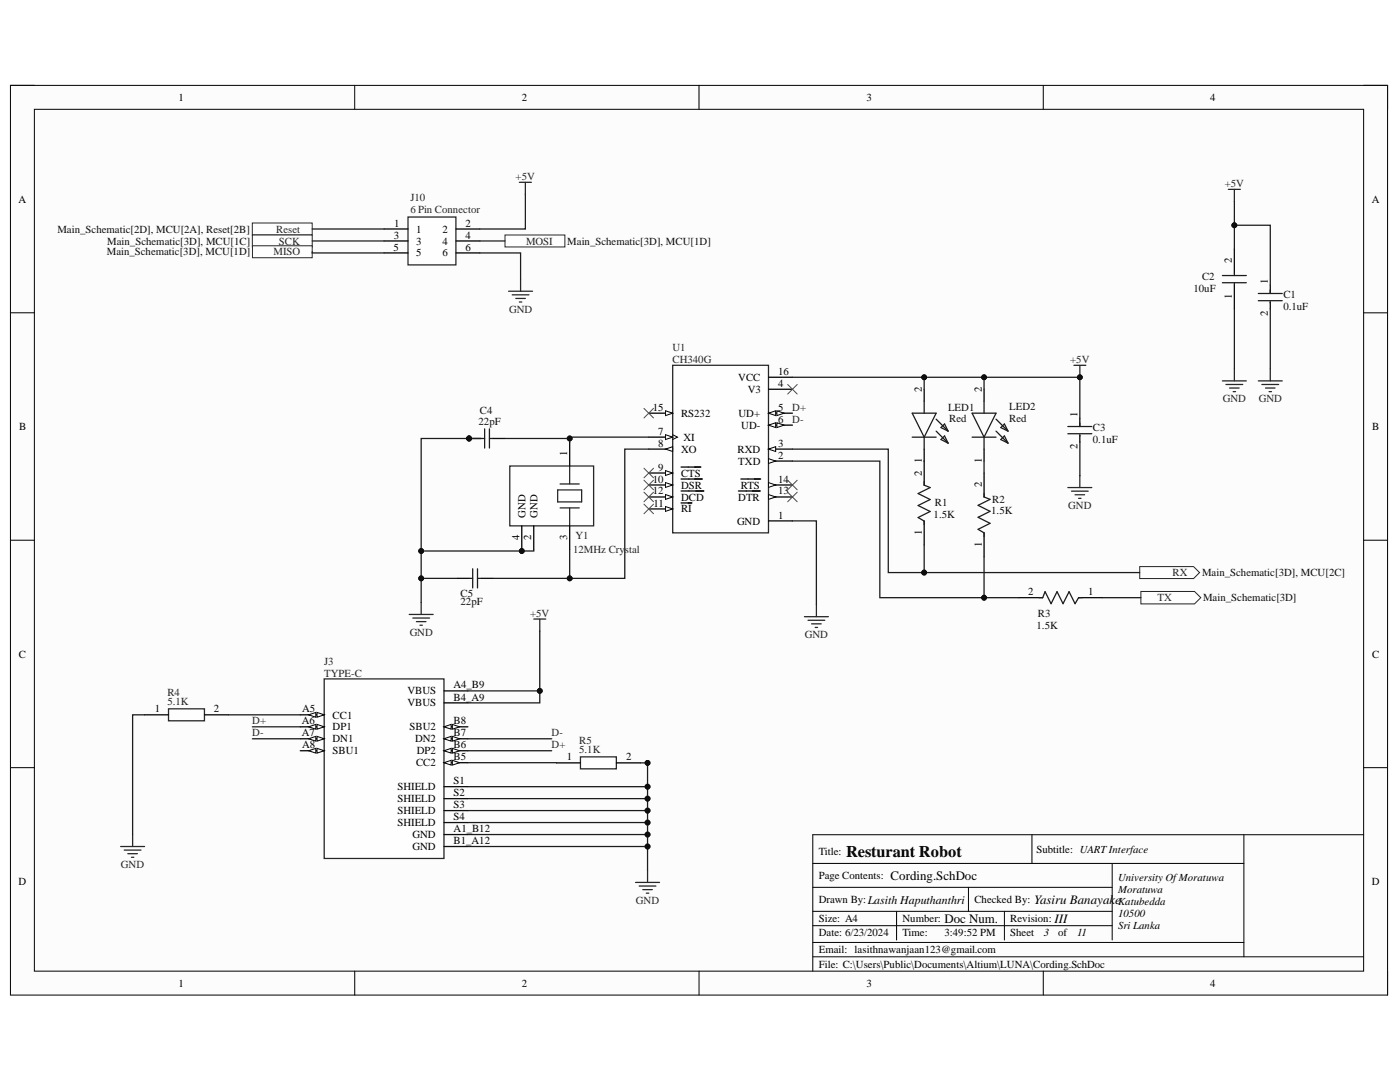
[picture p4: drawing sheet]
<svg xmlns="http://www.w3.org/2000/svg" width="279mm" height="216mm" viewBox="0 0 279 216" stroke-linecap="round" stroke-linejoin="round" font-family="sans-serif">
<defs><g id="words">
<text font-size="3.3" x="168.9" y="171">Resturant Robot</text>
<g font-size="2.6">
<text x="177.7" y="175.5">Cording.SchDoc</text>
<text x="188.5" y="184.1">Doc Num.</text>
<text x="206.4" y="180.3">Yasiru Banayake</text>
<text x="210.5" y="184.1">III</text>
</g>
<g font-size="2.2">
<text x="35.6" y="20.1">1</text>
<text x="104.1" y="20.1">2</text>
<text x="173" y="20.1">3</text>
<text x="241.5" y="20.1">4</text>
<text x="3.7" y="40.4">A</text>
<text x="273.8" y="40.4">A</text>
<text x="78.6" y="47.6">3</text>
<text x="78.7" y="45.2">1</text>
<text x="83.1" y="46.4">1</text>
<text x="88.3" y="46.4">2</text>
<text x="92.9" y="45.2">2</text>
<text x="92.9" y="47.6">4</text>
<text x="78.6" y="50">5</text>
<text x="83.1" y="48.8">3</text>
<text x="83.1" y="51.2">5</text>
<text x="88.3" y="48.8">4</text>
<text x="88.3" y="51.2">6</text>
<text x="92.9" y="50">6</text>
<text x="245.8" y="52.6" transform="rotate(-90 245.8 52.6)">2</text>
<text x="245.8" y="59.6" transform="rotate(-90 245.8 59.6)">1</text>
<text x="253" y="56.6" transform="rotate(-90 253 56.6)">1</text>
<text x="253" y="63.1" transform="rotate(-90 253 63.1)">2</text>
<text x="147.3" y="76">VCC</text>
<text x="155.3" y="74.8">16</text>
<text x="155.3" y="77.2">4</text>
<text x="130.3" y="82">15</text>
<text x="135.9" y="83.2">RS232</text>
<text x="147.4" y="83.2">UD+</text>
<text x="149.2" y="78.4">V3</text>
<text x="155.3" y="82">5</text>
<text x="184" y="78.1" transform="rotate(-90 184 78.1)">2</text>
<text x="195.9" y="78.1" transform="rotate(-90 195.9 78.1)">2</text>
<text x="215" y="83.2" transform="rotate(-90 215 83.2)">1</text>
<text x="3.8" y="85.8">B</text>
<text x="131.4" y="86.8">7</text>
<text x="131.4" y="89.1">8</text>
<text x="136.4" y="87.9">XI</text>
<text x="147.9" y="85.6">UD-</text>
<text x="155.3" y="84.3">6</text>
<text x="155.3" y="89.1">3</text>
<text x="215" y="89.7" transform="rotate(-90 215 89.7)">2</text>
<text x="273.9" y="85.8">B</text>
<text x="113.2" y="91.1" transform="rotate(-90 113.2 91.1)">1</text>
<text x="131.4" y="93.9">9</text>
<text x="135.9" y="90.3">XO</text>
<text x="135.9" y="95.1">CTS</text>
<text x="147.2" y="90.3">RXD</text>
<text x="147.3" y="92.7">TXD</text>
<text x="155.3" y="91.5">2</text>
<text x="184" y="94.9" transform="rotate(-90 184 94.9)">2</text>
<text x="184" y="92.3" transform="rotate(-90 184 92.3)">1</text>
<text x="195.9" y="92.3" transform="rotate(-90 195.9 92.3)">1</text>
<text x="130.3" y="96.3">10</text>
<text x="130.3" y="98.7">12</text>
<text x="130.4" y="101.1">11</text>
<text x="135.9" y="97.5">DSR</text>
<text x="135.9" y="99.9">DCD</text>
<text x="147.3" y="99.9">DTR</text>
<text x="147.8" y="97.5">RTS</text>
<text x="155.3" y="96.3">14</text>
<text x="155.3" y="98.7">13</text>
<text x="195.9" y="97.2" transform="rotate(-90 195.9 97.2)">2</text>
<text x="103.7" y="107.8" transform="rotate(-90 103.7 107.8)">4</text>
<text x="104.8" y="103.3" transform="rotate(-90 104.8 103.3)">GND</text>
<text x="106" y="107.8" transform="rotate(-90 106 107.8)">2</text>
<text x="107.3" y="103.3" transform="rotate(-90 107.3 103.3)">GND</text>
<text x="113.2" y="107.8" transform="rotate(-90 113.2 107.8)">3</text>
<text x="135.9" y="102.3">RI</text>
<text x="147.1" y="104.7">GND</text>
<text x="155.3" y="103.5">1</text>
<text x="184" y="106.7" transform="rotate(-90 184 106.7)">1</text>
<text x="195.9" y="109.1" transform="rotate(-90 195.9 109.1)">1</text>
<text x="205.2" y="118.8">2</text>
<text x="217.2" y="118.8">1</text>
<text x="3.8" y="131.2">C</text>
<text x="273.8" y="131.2">C</text>
<text x="90.5" y="137.4">A4_B9</text>
<text x="30.9" y="142.1">1</text>
<text x="42.7" y="142.1">2</text>
<text x="60.3" y="142.1">A5</text>
<text x="66.4" y="143.4">CC1</text>
<text x="81.3" y="138.6">VBUS</text>
<text x="81.3" y="141">VBUS</text>
<text x="90.5" y="139.8">B4_A9</text>
<text x="60.2" y="144.6">A6</text>
<text x="60.2" y="146.9">A7</text>
<text x="60.3" y="149.3">A8</text>
<text x="66.4" y="145.7">DP1</text>
<text x="66.4" y="148.1">DN1</text>
<text x="81.7" y="145.7">SBU2</text>
<text x="82.8" y="148.1">DN2</text>
<text x="90.5" y="144.6">B8</text>
<text x="90.5" y="146.9">B7</text>
<text x="90.5" y="149.3">B6</text>
<text x="66.4" y="150.5">SBU1</text>
<text x="83" y="152.9">CC2</text>
<text x="83.2" y="150.5">DP2</text>
<text x="90.5" y="151.7">B5</text>
<text x="113.1" y="151.7">1</text>
<text x="124.9" y="151.7">2</text>
<text x="79.3" y="157.7">SHIELD</text>
<text x="79.3" y="160.1">SHIELD</text>
<text x="90.5" y="156.5">S1</text>
<text x="90.5" y="158.9">S2</text>
<text x="90.5" y="161.3">S3</text>
<text x="79.3" y="162.5">SHIELD</text>
<text x="79.3" y="164.8">SHIELD</text>
<text x="82.3" y="167.2">GND</text>
<text x="90.5" y="163.7">S4</text>
<text x="90.5" y="166.1">A1_B12</text>
<text x="82.3" y="169.6">GND</text>
<text x="90.5" y="168.4">B1_A12</text>
<text x="163.4" y="170.6">Title:</text>
<text x="206.9" y="170.1">Subtitle: UARTInterface</text>
<text x="3.7" y="176.6">D</text>
<text x="163.4" y="175.4">Page Contents:</text>
<text x="223.1" y="175.9">University OfMoratuwa</text>
<text x="223.1" y="178.3">Moratuwa</text>
<text x="273.8" y="176.6">D</text>
<text x="163.4" y="184">Size: A4</text>
<text x="163.4" y="180.2">Drawn By:Lasith Haputhanthri</text>
<text x="180.1" y="184">Number:</text>
<text x="194.5" y="180.2">Checked By:</text>
<text x="201.6" y="184">Revision:</text>
<text x="223.1" y="180.6">Katubedda</text>
<text x="223.1" y="183">10500</text>
<text x="223.1" y="185.4">Sri Lanka</text>
<text x="163.4" y="186.9">Date: 6/23/2024</text>
<text x="163.4" y="190.2">Email: lasithnawanjaan123@gmail.com</text>
<text x="180.1" y="186.9">Time:</text>
<text x="188.5" y="186.9">3:49:52 PM</text>
<text x="201.6" y="186.9">Sheet</text>
<text x="208.3" y="186.9">3</text>
<text x="211.2" y="186.9">of</text>
<text x="215" y="186.9">11</text>
<text x="35.6" y="196.9">1</text>
<text x="104.1" y="196.9">2</text>
<text x="163.4" y="193.1">File: C:\Users\Public\Documents\Altium\LUNA\Cording.SchDoc</text>
<text x="173" y="196.9">3</text>
<text x="241.5" y="196.9">4</text>
</g>
<g font-size="2.2" fill="#262626">
<text x="102.9" y="35.9">+5V</text>
<text x="81.9" y="40.2">J10</text>
<text x="244.4" y="37.3">+5V</text>
<text x="55.1" y="46.4">Reset</text>
<text x="81.9" y="42.6">6 Pin Connector</text>
<text x="54.6" y="51">MISO</text>
<text x="55.7" y="48.8">SCK</text>
<text x="105" y="48.8">MOSI</text>
<text x="101.6" y="62.4">GND</text>
<text x="134.2" y="70">U1</text>
<text x="134.2" y="72.4">CH340G</text>
<text x="213.6" y="72.4">+5V</text>
<text x="158.1" y="82">D+</text>
<text x="244" y="80.3">GND</text>
<text x="251.2" y="80.3">GND</text>
<text x="158.1" y="84.3">D-</text>
<text x="213.2" y="101.6">GND</text>
<text x="114.9" y="107.5">Y1</text>
<text x="114.4" y="110.4">12MHz Crystal</text>
<text x="231" y="120">TX</text>
<text x="234" y="115">RX</text>
<text x="105.8" y="123.1">+5V</text>
<text x="81.8" y="126.9">GND</text>
<text x="160.6" y="127.4">GND</text>
<text x="64.7" y="132.6">J3</text>
<text x="64.7" y="135">TYPE-C</text>
<text x="33.4" y="138.8">R4</text>
<text x="33.4" y="140.7">5.1K</text>
<text x="50.4" y="144.6">D+</text>
<text x="50.4" y="146.9">D-</text>
<text x="110.1" y="149.3">D+</text>
<text x="110.1" y="146.9">D-</text>
<text x="115.6" y="148.4">R5</text>
<text x="115.6" y="150.3">5.1K</text>
<text x="24.1" y="173.2">GND</text>
<text x="126.9" y="180.4">GND</text>
</g>
<g font-size="2.2" fill="#0e0e0e">
<text x="11.5" y="46.4">Main_Schematic[2D], MCU[2A], Reset[2B]</text>
<text x="21.3" y="51">Main_Schematic[3D], MCU[1D]</text>
<text x="21.4" y="48.8">Main_Schematic[3D], MCU[1C]</text>
<text x="113.2" y="48.8">Main_Schematic[3D], MCU[1D]</text>
<text x="238.2" y="58.4">10uF</text>
<text x="239.9" y="56">C2</text>
<text x="256.1" y="59.5">C1</text>
<text x="256.1" y="61.9">0.1uF</text>
<text x="95.8" y="82.7">C4</text>
<text x="189.2" y="82">LED1</text>
<text x="201.4" y="81.7">LED2</text>
<text x="95.5" y="84.9">22pF</text>
<text x="189.4" y="84.1">Red</text>
<text x="201.4" y="84.1">Red</text>
<text x="218.1" y="86.1">C3</text>
<text x="218.1" y="88.4">0.1uF</text>
<text x="186.6" y="100.9">R1</text>
<text x="198" y="100.4">R2</text>
<text x="186.3" y="103.3">1.5K</text>
<text x="197.8" y="102.5">1.5K</text>
<text x="91.9" y="119">C5</text>
<text x="239.9" y="115">Main_Schematic[3D], MCU[2C]</text>
<text x="240.1" y="120">Main_Schematic[3D]</text>
<text x="91.9" y="120.7">22pF</text>
<text x="206.9" y="125.5">1.5K</text>
<text x="207.1" y="123.1">R3</text>
</g>
</g></defs>
<path d="M2.1 17h274.8v181.6h-274.8z" fill-rule="evenodd" fill="#fcfcfc"/>
<path d="M2.1 17h274.8v181.6h-274.8z" fill="none" stroke="#000" stroke-width=".2"/>
<path d="M6.9 21.8h265.2v172h-265.2z" fill-rule="evenodd" fill="#fcfcfc"/>
<g fill="none" stroke="#000" stroke-width=".2">
<path d="M2.1 17h4.8M70.8 17v4.8M139.5 17v4.8M208.2 17v4.8M272.1 17h4.8v4.8M6.9 21.8h265.2v172h-265.2zM2.1 62.4h4.8M272.1 62.4h4.8M2.1 107.8h4.8M272.1 107.8h4.8M2.1 153.2h4.8M272.1 153.2h4.8"/>
<path d="M162.2 177.1h59.8M162.2 172.3h86M193.3 177.1v4.7M205.9 166.6v5.7M222 172.3v15.3M248.2 166.6v24.3M272.1 166.6h-109.9v27.2M70.8 193.8v4.8M139.5 193.8v4.8M162.2 181.8h59.8M162.2 184.7h59.8M162.2 188.1h86"/>
<path d="M162.2 190.9h109.9M178.9 181.8v5.8M200.5 181.8v5.8M208.2 193.8v4.8M276.9 193.8v4.8"/>
</g>
<path d="M50.4 44.5h11.9v2.4h-11.9z" fill-rule="evenodd" fill="#fefefe"/>
<path d="M50.4 44.5h11.9v2.4h-11.9z" fill="none" stroke="#262626" stroke-width=".2"/>
<path d="M50.4 46.9h11.9v2.4h-11.9z" fill-rule="evenodd" fill="#fefefe"/>
<path d="M50.4 46.9h11.9v2.4h-11.9z" fill="none" stroke="#262626" stroke-width=".2"/>
<path d="M50.4 49h11.9v2.4h-11.9z" fill-rule="evenodd" fill="#fefefe"/>
<path d="M50.4 49h11.9v2.4h-11.9z" fill="none" stroke="#262626" stroke-width=".2"/>
<path d="M134.2 72.9h19.2v33.4h-19.2z" fill-rule="evenodd" fill="#fefefe"/>
<path d="M134.2 72.9h19.2v33.4h-19.2z" fill="none" stroke="#262626" stroke-width=".25"/>
<path d="M129.5 82.4h4.7" fill="none" stroke="#000" stroke-width=".25"/>
<path d="M132.8 82l1.4 .4-1.4 .5z" fill="#fbfbfb"/>
<path d="M132.8 82l1.4 .4-1.4 .5z" fill="none" stroke="#000" stroke-width=".2"/>
<path d="M129.5 87.2h4.7" fill="none" stroke="#000" stroke-width=".25"/>
<path d="M132.8 86.7l1.4 .5-1.4 .5z" fill="#fbfbfb"/>
<path d="M132.8 86.7l1.4 .5-1.4 .5zM134.2 86.7l1 .5-1 .5" fill="none" stroke="#000" stroke-width=".2"/>
<path d="M129.5 89.6h4.7" fill="none" stroke="#000" stroke-width=".25"/>
<path d="M132.8 89.6l1.4-.5v1z" fill="#fbfbfb"/>
<path d="M132.8 89.6l1.4-.5v1z" fill="none" stroke="#000" stroke-width=".2"/>
<path d="M129.5 94.4h4.7" fill="none" stroke="#000" stroke-width=".25"/>
<path d="M132.8 93.9l1.4 .5-1.4 .5z" fill="#fbfbfb"/>
<path d="M132.8 93.9l1.4 .5-1.4 .5z" fill="none" stroke="#000" stroke-width=".2"/>
<path d="M129.5 96.8h4.7M135.9 93.2h4" fill="none" stroke="#000" stroke-width=".25"/>
<path d="M132.8 96.3l1.4 .5-1.4 .5z" fill="#fbfbfb"/>
<path d="M132.8 96.3l1.4 .5-1.4 .5z" fill="none" stroke="#000" stroke-width=".2"/>
<path d="M129.5 99.2h4.7M135.9 95.6h4.2" fill="none" stroke="#000" stroke-width=".25"/>
<path d="M132.8 98.7l1.4 .5-1.4 .4z" fill="#fbfbfb"/>
<path d="M132.8 98.7l1.4 .5-1.4 .4z" fill="none" stroke="#000" stroke-width=".2"/>
<path d="M135.9 98h4.6M129.5 101.6h4.7" fill="none" stroke="#000" stroke-width=".25"/>
<path d="M132.8 101.1l1.4 .5-1.4 .4z" fill="#fbfbfb"/>
<path d="M132.8 101.1l1.4 .5-1.4 .4z" fill="none" stroke="#000" stroke-width=".2"/>
<path d="M153.4 75.3h4.8M153.4 77.7h4.8M153.4 82.4h4.8M135.9 100.4h2.2" fill="none" stroke="#000" stroke-width=".25"/>
<path d="M153.4 82.4l1.4-.4v.9z" fill="#fbfbfb"/>
<path d="M153.4 82.4l1.4-.4v.9z" fill="none" stroke="#000" stroke-width=".2"/>
<path d="M155 82l1.5 .4-1.5 .5z" fill="#fbfbfb"/>
<path d="M155 82l1.5 .4-1.5 .5z" fill="none" stroke="#000" stroke-width=".2"/>
<path d="M153.4 84.8h4.8" fill="none" stroke="#000" stroke-width=".25"/>
<path d="M153.4 84.8l1.4-.4v.9z" fill="#fbfbfb"/>
<path d="M153.4 84.8l1.4-.4v.9z" fill="none" stroke="#000" stroke-width=".2"/>
<path d="M155 84.4l1.5 .4-1.5 .5z" fill="#fbfbfb"/>
<path d="M155 84.4l1.5 .4-1.5 .5z" fill="none" stroke="#000" stroke-width=".2"/>
<path d="M153.4 89.6h4.8" fill="none" stroke="#000" stroke-width=".25"/>
<path d="M153.4 89.6l1.4-.5v1z" fill="#fbfbfb"/>
<path d="M153.4 89.6l1.4-.5v1z" fill="none" stroke="#000" stroke-width=".2"/>
<path d="M153.4 92h4.8" fill="none" stroke="#000" stroke-width=".25"/>
<path d="M153.4 91.5l1.4 .5-1.4 .5z" fill="#fbfbfb"/>
<path d="M153.4 91.5l1.4 .5-1.4 .5z" fill="none" stroke="#000" stroke-width=".2"/>
<path d="M153.4 96.8h4.8" fill="none" stroke="#000" stroke-width=".25"/>
<path d="M153.4 96.3l1.4 .5-1.4 .5z" fill="#fbfbfb"/>
<path d="M153.4 96.3l1.4 .5-1.4 .5z" fill="none" stroke="#000" stroke-width=".2"/>
<path d="M147.9 95.6h3.9M153.4 99.2h4.8" fill="none" stroke="#000" stroke-width=".25"/>
<path d="M153.4 98.7l1.4 .5-1.4 .4z" fill="#fbfbfb"/>
<path d="M153.4 98.7l1.4 .5-1.4 .4z" fill="none" stroke="#000" stroke-width=".2"/>
<path d="M147.4 98h4.3M153.4 103.9h4.8" fill="none" stroke="#000" stroke-width=".25"/>
<path d="M81.7 122.6h4.7M82.4 123.3h3.3M83.1 124h1.9M83.8 124.8h.5M84.1 120.2v2.4" fill="none" stroke="#262626" stroke-width=".25"/>
<path d="M227.5 113.1h10.7l1.2 1.2-1.2 1.1h-10.7z" fill-rule="evenodd" fill="#fefefe"/>
<path d="M227.5 113.1h10.7l1.2 1.2-1.2 1.1h-10.7z" fill="none" stroke="#262626" stroke-width=".2"/>
<path d="M227.7 118h10.7l1.2 1.3-1.2 1.2h-10.7z" fill-rule="evenodd" fill="#fefefe"/>
<path d="M227.7 118h10.7l1.2 1.3-1.2 1.2h-10.7z" fill="none" stroke="#262626" stroke-width=".2"/>
<g fill="none" stroke="#262626" stroke-width=".25">
<path d="M245.1 37.8h2.4M246.3 37.8v2.4M244 76h4.7M244.7 76.7h3.3M245.4 77.4h1.9M246.1 78.1h.5M246.3 73.6v2.4M251.1 76h4.8M251.8 76.7h3.4M252.6 77.4h1.9M253.3 78.1h.5M253.5 73.6v2.4"/>
<path d="M160.5 123.1h4.8M161.3 123.8h3.3M162 124.5h1.9M162.7 125.2h.5M162.9 120.7v2.4"/>
</g>
<path d="M64.7 135.5h23.9v35.8h-23.9z" fill-rule="evenodd" fill="#fefefe"/>
<path d="M64.7 135.5h23.9v35.8h-23.9z" fill="none" stroke="#262626" stroke-width=".25"/>
<path d="M59.9 142.6h4.8" fill="none" stroke="#000" stroke-width=".25"/>
<path d="M63.3 142.2l1.4 .4-1.4 .5z" fill="#fbfbfb"/>
<path d="M63.3 142.2l1.4 .4-1.4 .5z" fill="none" stroke="#000" stroke-width=".2"/>
<path d="M61.6 142.6l1.4-.4v.9z" fill="#fbfbfb"/>
<path d="M61.6 142.6l1.4-.4v.9z" fill="none" stroke="#000" stroke-width=".2"/>
<path d="M59.9 145h4.8" fill="none" stroke="#000" stroke-width=".25"/>
<path d="M63.3 144.5l1.4 .5-1.4 .5z" fill="#fbfbfb"/>
<path d="M63.3 144.5l1.4 .5-1.4 .5z" fill="none" stroke="#000" stroke-width=".2"/>
<path d="M61.6 145l1.4-.5v1z" fill="#fbfbfb"/>
<path d="M61.6 145l1.4-.5v1z" fill="none" stroke="#000" stroke-width=".2"/>
<path d="M59.9 147.4h4.8" fill="none" stroke="#000" stroke-width=".25"/>
<path d="M63.3 146.9l1.4 .5-1.4 .5z" fill="#fbfbfb"/>
<path d="M63.3 146.9l1.4 .5-1.4 .5z" fill="none" stroke="#000" stroke-width=".2"/>
<path d="M61.6 147.4l1.4-.5v1z" fill="#fbfbfb"/>
<path d="M61.6 147.4l1.4-.5v1z" fill="none" stroke="#000" stroke-width=".2"/>
<path d="M59.9 149.8h4.8" fill="none" stroke="#000" stroke-width=".25"/>
<path d="M63.3 149.3l1.4 .5-1.4 .5z" fill="#fbfbfb"/>
<path d="M63.3 149.3l1.4 .5-1.4 .5z" fill="none" stroke="#000" stroke-width=".2"/>
<path d="M61.6 149.8l1.4-.5v1z" fill="#fbfbfb"/>
<path d="M61.6 149.8l1.4-.5v1z" fill="none" stroke="#000" stroke-width=".2"/>
<path d="M88.6 137.9h4.8M88.6 140.2h4.8M88.6 145h4.8" fill="none" stroke="#000" stroke-width=".25"/>
<path d="M88.6 145l1.4-.5v1z" fill="#fbfbfb"/>
<path d="M88.6 145l1.4-.5v1z" fill="none" stroke="#000" stroke-width=".2"/>
<path d="M90.3 144.5l1.4 .5-1.4 .5z" fill="#fbfbfb"/>
<path d="M90.3 144.5l1.4 .5-1.4 .5z" fill="none" stroke="#000" stroke-width=".2"/>
<path d="M88.6 147.4h4.8" fill="none" stroke="#000" stroke-width=".25"/>
<path d="M88.6 147.4l1.4-.5v1z" fill="#fbfbfb"/>
<path d="M88.6 147.4l1.4-.5v1z" fill="none" stroke="#000" stroke-width=".2"/>
<path d="M90.3 146.9l1.4 .5-1.4 .5z" fill="#fbfbfb"/>
<path d="M90.3 146.9l1.4 .5-1.4 .5z" fill="none" stroke="#000" stroke-width=".2"/>
<path d="M88.6 149.8h4.8" fill="none" stroke="#000" stroke-width=".25"/>
<path d="M88.6 149.8l1.4-.5v1z" fill="#fbfbfb"/>
<path d="M88.6 149.8l1.4-.5v1z" fill="none" stroke="#000" stroke-width=".2"/>
<path d="M90.3 149.3l1.4 .5-1.4 .5z" fill="#fbfbfb"/>
<path d="M90.3 149.3l1.4 .5-1.4 .5z" fill="none" stroke="#000" stroke-width=".2"/>
<path d="M88.6 152.2h4.8" fill="none" stroke="#000" stroke-width=".25"/>
<path d="M88.6 152.2l1.4-.5v1z" fill="#fbfbfb"/>
<path d="M88.6 152.2l1.4-.5v1z" fill="none" stroke="#000" stroke-width=".2"/>
<path d="M90.3 151.7l1.4 .5-1.4 .5z" fill="#fbfbfb"/>
<path d="M90.3 151.7l1.4 .5-1.4 .5z" fill="none" stroke="#000" stroke-width=".2"/>
<path d="M184.4 77.7v2.4M196.4 77.7v2.4M184.4 89.6v2.4M196.4 89.6v2.4M88.6 157h4.8M88.6 159.4h4.8M88.6 161.7h4.8M88.6 164.1h4.8M88.6 166.5h4.8M88.6 168.9h4.8" fill="none" stroke="#000" stroke-width=".25"/>
<g fill="none" stroke="#4c4c4c" stroke-width=".2">
<path d="M157.2 76.7l1.9 1.9M159.1 76.7l-1.9 1.9M128.5 81.5l1.9 1.9M128.5 95.8l1.9 1.9M128.5 98.2l1.9 1.9M128.5 93.4l1.9 1.9M130.4 81.5l-1.9 1.9M130.4 95.8l-1.9 1.9M130.4 98.2l-1.9 1.9M130.4 93.4l-1.9 1.9M157.2 98.2l1.9 1.9M157.2 95.8l1.9 1.9"/>
<path d="M159.1 98.2l-1.9 1.9M159.1 95.8l-1.9 1.9M128.5 100.6l1.9 1.9M130.4 100.6l-1.9 1.9"/>
</g>
<g fill="none" stroke="#262626" stroke-width=".25">
<path d="M214.3 72.9h2.4M215.5 72.9v2.4M213.1 97.3h4.8M213.8 98h3.4M214.6 98.7h1.9M215.3 99.4h.4M215.5 94.9v2.4M106.5 123.5h2.4M107.7 123.5v2.4M24.1 168.9h4.8M24.8 169.6h3.3M25.5 170.3h1.9"/>
<path d="M26.2 171.1h.5M26.5 166.5v2.4M126.8 176.1h4.8M127.6 176.8h3.3M128.3 177.5h1.9M129 178.2h.5M129.2 173.7v2.4"/>
</g>
<g fill="none" stroke="#1c1c1c" stroke-width=".25">
<path d="M182 82.4h4.8l-2.4 4.8zM182 87.2h4.8M184.4 80.1v2.3M184.4 87.2v2.4M186.8 86l2.4 2.4M186.8 83.6l2.4 2.4M187.8 87.7l.7-.7 .7 1.4zM187.8 85.3l.7-.7 .7 1.4zM194 82.4h4.8l-2.4 4.8zM194 87.2h4.8M196.4 80.1v2.3M196.4 87.2v2.4"/>
<path d="M198.8 86l2.4 2.4M198.8 83.6l2.4 2.4M199.7 87.7l.8-.7 .7 1.4zM199.7 85.3l.8-.7 .7 1.4z"/>
</g>
<path d="M81.4 43.3h9.6v9.6h-9.6z" fill-rule="evenodd" fill="#fefefe"/>
<path d="M81.4 43.3h9.6v9.6h-9.6z" fill="none" stroke="#262626" stroke-width=".25"/>
<path d="M76.6 45.7h4.8M76.6 48.1h4.8M76.6 50.5h4.8M91 45.7h4.8M91 48.1h4.8M91 50.5h4.8" fill="none" stroke="#000" stroke-width=".25"/>
<path d="M100.8 46.9h11.9v2.4h-11.9z" fill-rule="evenodd" fill="#fefefe"/>
<path d="M100.8 46.9h11.9v2.4h-11.9z" fill="none" stroke="#262626" stroke-width=".2"/>
<path d="M103.7 36.4h2.3M104.8 36.4v2.4M101.5 58.1h4.8M102.2 58.8h3.4M102.9 59.5h1.9M103.9 55.7v2.4M103.7 60.3h.4" fill="none" stroke="#262626" stroke-width=".25"/>
<path d="M101.7 93h16.8v11.9h-16.8z" fill-rule="evenodd" fill="#fefefe"/>
<path d="M101.7 93h16.8v11.9h-16.8zM111.3 97.8h4.8v2.4h-4.8zM111.8 96.6h3.8M113.7 93v3.6M111.8 101.3h3.8M113.7 101.3v3.6" fill="none" stroke="#262626" stroke-width=".25"/>
<path d="M113.7 88.2v4.8M104.1 104.9v4.8M106.5 104.9v4.8M113.7 104.9v4.8" fill="none" stroke="#000" stroke-width=".25"/>
<circle cx="93.6" cy="87.5" r=".48" fill="#0e0e0e"/>
<circle cx="93.6" cy="87.5" r=".48" fill="none" stroke="#0e0e0e" stroke-width=".2"/>
<path d="M93.6 87.5h2.4" fill="none" stroke="#000" stroke-width=".25"/>
<circle cx="93.6" cy="87.5" r=".48" fill="#0e0e0e"/>
<circle cx="93.6" cy="87.5" r=".48" fill="none" stroke="#0e0e0e" stroke-width=".2"/>
<g fill="none" stroke="#000" stroke-width=".25">
<path d="M246.3 49.7v4.8M246.3 56.9v4.8M253.5 56.9v1.7M253.5 60.2v1.5M98.4 87.5h2.4M184.4 92v4.8M196.4 94.4v4.8M215.5 83.4v1.7M215.5 86.8v1.4M91.2 115.4h2.4M96 115.4h2.4M184.4 104v4.8"/>
<path d="M196.4 106.3v4.8"/>
</g>
<g fill="none" stroke="#1c1c1c" stroke-width=".25">
<path d="M244 56.4h4.7M244 55h4.7M246.3 54.5v.5M246.3 56.4v.5M251.1 58.6h4.8M251.1 60h4.8M253.5 57.8v.8M253.5 60.2v.3M96 87.5h.7M96.7 85.6v3.8M97.7 85.6v3.8M97.7 87.5h.7"/>
<path d="M184.4 96.1v.7l1.2 .5-2.4 1.2 2.4 1.2-2.4 1.2 2.4 1.2-2.4 1.2 1.2 .7v.7M196.4 98.4v.8l1.2 .4-2.4 1.2 2.4 1.2-2.4 1.2 2.4 1.2-2.4 1.2 1.2 .7v.7M213.1 85.1h4.8M213.1 86.5h4.8M215.5 84.4v.7M215.5 86.8v.2M93.6 115.4h.7M94.3 113.5v3.8M95.3 113.5v3.8M95.3 115.4h.7"/>
</g>
<path d="M115.8 151h7.2v2.4h-7.2z" fill-rule="evenodd" fill="#fefefe"/>
<path d="M115.8 151h7.2v2.4h-7.2z" fill="none" stroke="#262626" stroke-width=".25"/>
<path d="M111.1 152.2h4.7M123 152.2h4.8" fill="none" stroke="#000" stroke-width=".25"/>
<path d="M33.6 141.4h7.2v2.4h-7.2z" fill-rule="evenodd" fill="#fefefe"/>
<path d="M33.6 141.4h7.2v2.4h-7.2z" fill="none" stroke="#262626" stroke-width=".25"/>
<path d="M203.3 119.3h4.8M215.3 119.3h4.7M28.9 142.6h4.7M40.8 142.6h4.8" fill="none" stroke="#000" stroke-width=".25"/>
<path d="M253.5 61.7v11.9M158.2 103.9h4.7v16.8M207.4 119.3h.7l.5-1.2 1.2 2.4 1.2-2.4 1.2 2.4 1.2-2.4 1.2 2.4 .7-1.2h.7M93.4 159.4h35.8" fill="none" stroke="#1c1c1c" stroke-width=".25"/>
<circle cx="129.2" cy="159.4" r=".48" fill="#0e0e0e"/>
<circle cx="129.2" cy="159.4" r=".48" fill="none" stroke="#0e0e0e" stroke-width=".2"/>
<path d="M93.4 161.7h35.8" fill="none" stroke="#1c1c1c" stroke-width=".25"/>
<circle cx="129.2" cy="161.7" r=".48" fill="#0e0e0e"/>
<circle cx="129.2" cy="161.7" r=".48" fill="none" stroke="#0e0e0e" stroke-width=".2"/>
<path d="M93.4 164.1h35.8" fill="none" stroke="#1c1c1c" stroke-width=".25"/>
<circle cx="129.2" cy="164.1" r=".48" fill="#0e0e0e"/>
<circle cx="129.2" cy="164.1" r=".48" fill="none" stroke="#0e0e0e" stroke-width=".2"/>
<path d="M93.4 166.5h35.8" fill="none" stroke="#1c1c1c" stroke-width=".25"/>
<circle cx="129.2" cy="166.5" r=".48" fill="#0e0e0e"/>
<circle cx="129.2" cy="166.5" r=".48" fill="none" stroke="#0e0e0e" stroke-width=".2"/>
<path d="M129.2 168.9v4.8" fill="none" stroke="#1c1c1c" stroke-width=".25"/>
<circle cx="129.2" cy="168.9" r=".48" fill="#0e0e0e"/>
<circle cx="129.2" cy="168.9" r=".48" fill="none" stroke="#0e0e0e" stroke-width=".2"/>
<path d="M93.4 137.9h14.3v2.3h-14.3M50.4 147.4h9.5M50.4 145h9.5" fill="none" stroke="#1c1c1c" stroke-width=".25"/>
<circle cx="107.7" cy="137.9" r=".48" fill="#0e0e0e"/>
<circle cx="107.7" cy="137.9" r=".48" fill="none" stroke="#0e0e0e" stroke-width=".2"/>
<path d="M246.3 61.7v11.9M129.5 89.6h-4.8v25.8h-26.3M28.9 142.6h-2.4v23.9M45.6 142.6h14.3" fill="none" stroke="#1c1c1c" stroke-width=".25"/>
<circle cx="113.7" cy="115.4" r=".48" fill="#0e0e0e"/>
<circle cx="113.7" cy="115.4" r=".48" fill="none" stroke="#0e0e0e" stroke-width=".2"/>
<path d="M184.4 75.3v2.4" fill="none" stroke="#1c1c1c" stroke-width=".25"/>
<circle cx="184.4" cy="75.3" r=".48" fill="#0e0e0e"/>
<circle cx="184.4" cy="75.3" r=".48" fill="none" stroke="#0e0e0e" stroke-width=".2"/>
<path d="M196.4 75.3v2.4" fill="none" stroke="#1c1c1c" stroke-width=".25"/>
<circle cx="196.4" cy="75.3" r=".48" fill="#0e0e0e"/>
<circle cx="196.4" cy="75.3" r=".48" fill="none" stroke="#0e0e0e" stroke-width=".2"/>
<path d="M196.4 92v2.4M220 119.3h7.7M93.4 152.2h17.7M93.4 147.4h16.7M93.4 149.8h16.7" fill="none" stroke="#1c1c1c" stroke-width=".25"/>
<path d="M107.7 125.9v12" fill="none" stroke="#0e0e0e" stroke-width=".25"/>
<circle cx="107.7" cy="137.9" r=".48" fill="#0e0e0e"/>
<circle cx="107.7" cy="137.9" r=".48" fill="none" stroke="#0e0e0e" stroke-width=".2"/>
<path d="M246.3 40.2v9.5" fill="none" stroke="#1c1c1c" stroke-width=".25"/>
<circle cx="246.3" cy="44.9" r=".48" fill="#0e0e0e"/>
<circle cx="246.3" cy="44.9" r=".48" fill="none" stroke="#0e0e0e" stroke-width=".2"/>
<path d="M93.4 157h35.8v11.9h-35.8" fill="none" stroke="#1c1c1c" stroke-width=".25"/>
<circle cx="129.2" cy="157" r=".48" fill="#0e0e0e"/>
<circle cx="129.2" cy="157" r=".48" fill="none" stroke="#0e0e0e" stroke-width=".2"/>
<circle cx="129.2" cy="159.4" r=".48" fill="#0e0e0e"/>
<circle cx="129.2" cy="159.4" r=".48" fill="none" stroke="#0e0e0e" stroke-width=".2"/>
<circle cx="129.2" cy="161.7" r=".48" fill="#0e0e0e"/>
<circle cx="129.2" cy="161.7" r=".48" fill="none" stroke="#0e0e0e" stroke-width=".2"/>
<circle cx="129.2" cy="164.1" r=".48" fill="#0e0e0e"/>
<circle cx="129.2" cy="164.1" r=".48" fill="none" stroke="#0e0e0e" stroke-width=".2"/>
<circle cx="129.2" cy="166.5" r=".48" fill="#0e0e0e"/>
<circle cx="129.2" cy="166.5" r=".48" fill="none" stroke="#0e0e0e" stroke-width=".2"/>
<circle cx="129.2" cy="168.9" r=".48" fill="#0e0e0e"/>
<circle cx="129.2" cy="168.9" r=".48" fill="none" stroke="#0e0e0e" stroke-width=".2"/>
<path d="M104.8 38.8v6.9h-9M62.3 50.2v.3h14.3M62.3 45.7h14.3M62.3 48.1h14.3M95.8 50.5h8.1v5.2M95.8 48.1h5M113.7 109.7v5.7" fill="none" stroke="#1c1c1c" stroke-width=".25"/>
<circle cx="113.7" cy="115.4" r=".48" fill="#0e0e0e"/>
<circle cx="113.7" cy="115.4" r=".48" fill="none" stroke="#0e0e0e" stroke-width=".2"/>
<path d="M104.1 109.7v.2" fill="none" stroke="#1c1c1c" stroke-width=".25"/>
<circle cx="104.1" cy="109.9" r=".48" fill="#0e0e0e"/>
<circle cx="104.1" cy="109.9" r=".48" fill="none" stroke="#0e0e0e" stroke-width=".2"/>
<path d="M93.6 87.5h2.4" fill="none" stroke="#1c1c1c" stroke-width=".25"/>
<circle cx="93.6" cy="87.5" r=".48" fill="#0e0e0e"/>
<circle cx="93.6" cy="87.5" r=".48" fill="none" stroke="#0e0e0e" stroke-width=".2"/>
<path d="M100.8 87.5h12.9" fill="none" stroke="#1c1c1c" stroke-width=".25"/>
<circle cx="113.7" cy="87.5" r=".48" fill="#0e0e0e"/>
<circle cx="113.7" cy="87.5" r=".48" fill="none" stroke="#0e0e0e" stroke-width=".2"/>
<path d="M129.5 87.2h-15.8v1" fill="none" stroke="#1c1c1c" stroke-width=".25"/>
<circle cx="113.7" cy="87.5" r=".48" fill="#0e0e0e"/>
<circle cx="113.7" cy="87.5" r=".48" fill="none" stroke="#0e0e0e" stroke-width=".2"/>
<path d="M93.6 87.5h-9.5v22.4h22.4v-.2" fill="none" stroke="#1c1c1c" stroke-width=".25"/>
<circle cx="93.6" cy="87.5" r=".48" fill="#0e0e0e"/>
<circle cx="93.6" cy="87.5" r=".48" fill="none" stroke="#0e0e0e" stroke-width=".2"/>
<circle cx="84.1" cy="109.9" r=".48" fill="#0e0e0e"/>
<circle cx="84.1" cy="109.9" r=".48" fill="none" stroke="#0e0e0e" stroke-width=".2"/>
<circle cx="104.1" cy="109.9" r=".48" fill="#0e0e0e"/>
<circle cx="104.1" cy="109.9" r=".48" fill="none" stroke="#0e0e0e" stroke-width=".2"/>
<path d="M84.1 109.9v5.5" fill="none" stroke="#1c1c1c" stroke-width=".25"/>
<circle cx="84.1" cy="115.4" r=".48" fill="#0e0e0e"/>
<circle cx="84.1" cy="115.4" r=".48" fill="none" stroke="#0e0e0e" stroke-width=".2"/>
<circle cx="84.1" cy="109.9" r=".48" fill="#0e0e0e"/>
<circle cx="84.1" cy="109.9" r=".48" fill="none" stroke="#0e0e0e" stroke-width=".2"/>
<path d="M215.5 88.2v6.7M91.2 115.4h-7.1v4.8" fill="none" stroke="#1c1c1c" stroke-width=".25"/>
<circle cx="84.1" cy="115.4" r=".48" fill="#0e0e0e"/>
<circle cx="84.1" cy="115.4" r=".48" fill="none" stroke="#0e0e0e" stroke-width=".2"/>
<path d="M158.2 75.3h57.3" fill="none" stroke="#1c1c1c" stroke-width=".25"/>
<circle cx="184.4" cy="75.3" r=".48" fill="#0e0e0e"/>
<circle cx="184.4" cy="75.3" r=".48" fill="none" stroke="#0e0e0e" stroke-width=".2"/>
<circle cx="196.4" cy="75.3" r=".48" fill="#0e0e0e"/>
<circle cx="196.4" cy="75.3" r=".48" fill="none" stroke="#0e0e0e" stroke-width=".2"/>
<circle cx="215.5" cy="75.3" r=".48" fill="#0e0e0e"/>
<circle cx="215.5" cy="75.3" r=".48" fill="none" stroke="#0e0e0e" stroke-width=".2"/>
<path d="M215.5 75.3v8.1" fill="none" stroke="#1c1c1c" stroke-width=".25"/>
<circle cx="215.5" cy="75.3" r=".48" fill="#0e0e0e"/>
<circle cx="215.5" cy="75.3" r=".48" fill="none" stroke="#0e0e0e" stroke-width=".2"/>
<path d="M246.3 44.9h7.2v12" fill="none" stroke="#1c1c1c" stroke-width=".25"/>
<circle cx="246.3" cy="44.9" r=".48" fill="#0e0e0e"/>
<circle cx="246.3" cy="44.9" r=".48" fill="none" stroke="#0e0e0e" stroke-width=".2"/>
<path d="M129.2 152.2v4.8" fill="none" stroke="#1c1c1c" stroke-width=".25"/>
<circle cx="129.2" cy="157" r=".48" fill="#0e0e0e"/>
<circle cx="129.2" cy="157" r=".48" fill="none" stroke="#0e0e0e" stroke-width=".2"/>
<circle cx="129.2" cy="152.2" r=".48" fill="#0e0e0e"/>
<circle cx="129.2" cy="152.2" r=".48" fill="none" stroke="#0e0e0e" stroke-width=".2"/>
<path d="M129.2 152.2h-1.4" fill="none" stroke="#1c1c1c" stroke-width=".25"/>
<circle cx="129.2" cy="152.2" r=".48" fill="#0e0e0e"/>
<circle cx="129.2" cy="152.2" r=".48" fill="none" stroke="#0e0e0e" stroke-width=".2"/>
<path d="M184.4 108.8v5.5" fill="none" stroke="#1c1c1c" stroke-width=".25"/>
<circle cx="184.4" cy="114.2" r=".48" fill="#0e0e0e"/>
<circle cx="184.4" cy="114.2" r=".48" fill="none" stroke="#0e0e0e" stroke-width=".2"/>
<path d="M158.2 89.6h19.1v24.7h50.2" fill="none" stroke="#1c1c1c" stroke-width=".25"/>
<circle cx="184.4" cy="114.2" r=".48" fill="#0e0e0e"/>
<circle cx="184.4" cy="114.2" r=".48" fill="none" stroke="#0e0e0e" stroke-width=".2"/>
<path d="M158.2 92h17.4v27.3h27.7M184.4 92h.1" fill="none" stroke="#1c1c1c" stroke-width=".25"/>
<circle cx="196.4" cy="119.3" r=".48" fill="#0e0e0e"/>
<circle cx="196.4" cy="119.3" r=".48" fill="none" stroke="#0e0e0e" stroke-width=".2"/>
<path d="M196.4 111.1v8.2" fill="none" stroke="#1c1c1c" stroke-width=".25"/>
<circle cx="196.4" cy="119.3" r=".48" fill="#0e0e0e"/>
<circle cx="196.4" cy="119.3" r=".48" fill="none" stroke="#0e0e0e" stroke-width=".2"/>
<use href="#words"/>
</svg>
